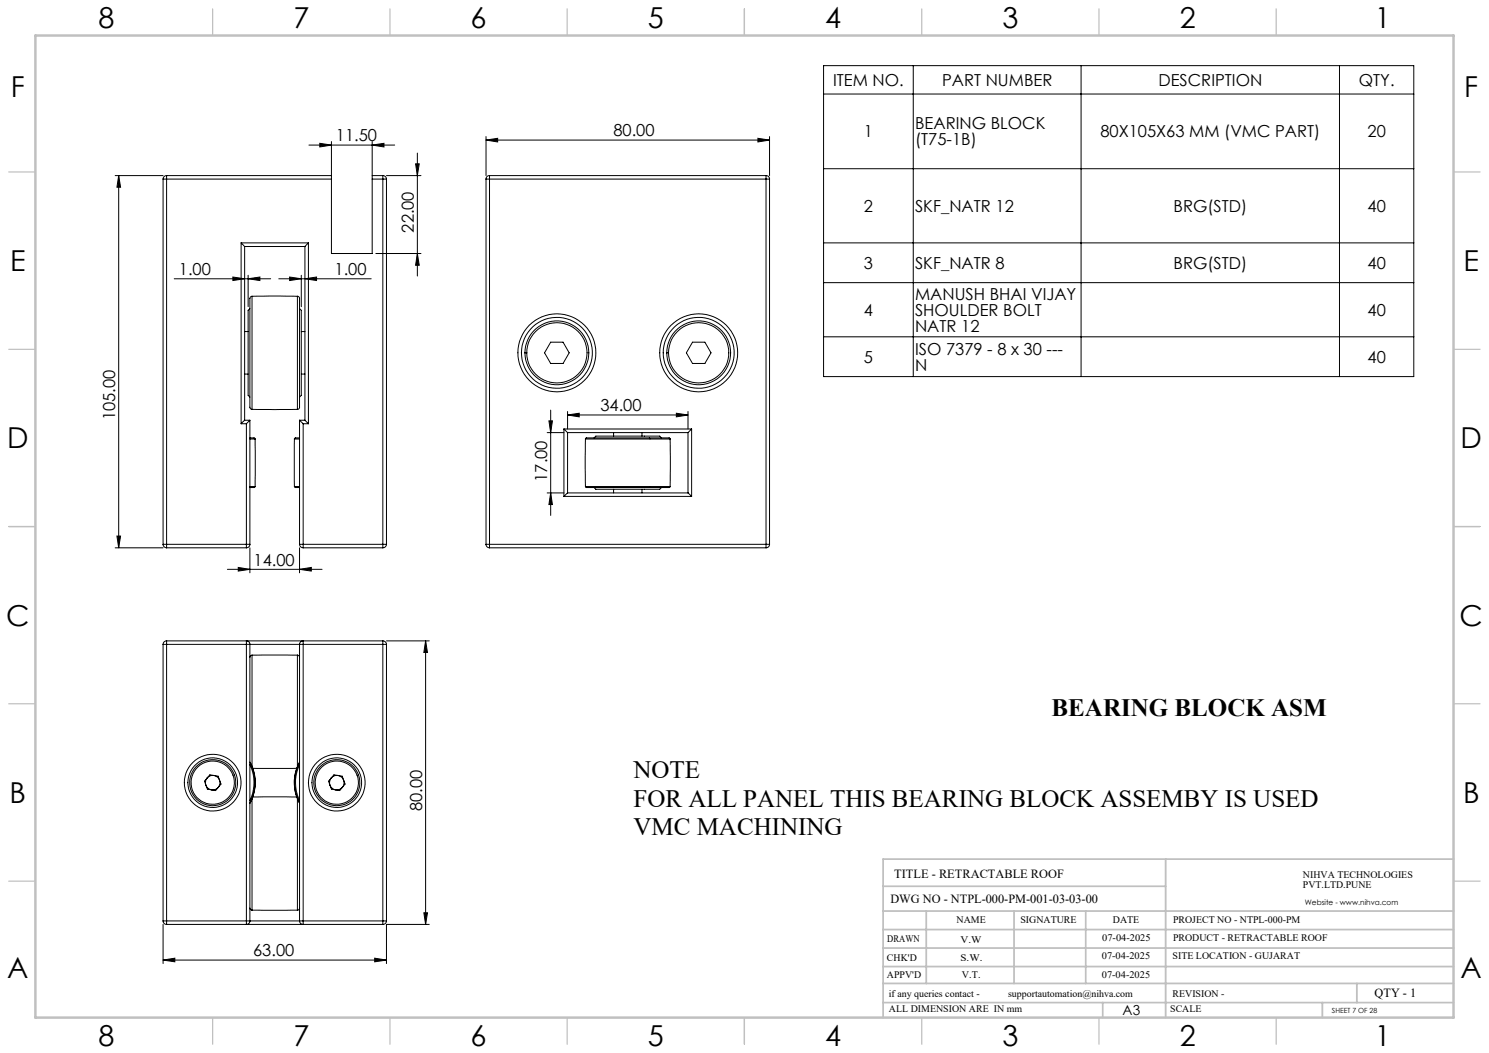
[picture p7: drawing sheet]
<svg xmlns="http://www.w3.org/2000/svg" width="420mm" height="297mm" viewBox="0 0 420 297" stroke-linecap="round" stroke-linejoin="round" font-family="sans-serif">
<defs><g id="words">
<g font-size="8.1">
<text x="27.8" y="8">8</text>
<text x="82.8" y="8">7</text>
<text x="132.8" y="8">6</text>
<text x="182.8" y="8">5</text>
<text x="232.8" y="8">4</text>
<text x="282.8" y="8">3</text>
<text x="332.8" y="8">2</text>
<text x="387.8" y="8">1</text>
<text x="3" y="27.2">F</text>
<text x="413" y="27.2">F</text>
<text x="2.8" y="76.5">E</text>
<text x="412.8" y="76.5">E</text>
<text x="2" y="126.5">D</text>
<text x="412" y="126.5">D</text>
<text x="1.7" y="176.5">C</text>
<text x="411.7" y="176.5">C</text>
<text x="2.7" y="226.5">B</text>
<text x="412.7" y="226.5">B</text>
<text x="2" y="275.7">A</text>
<text x="412" y="275.7">A</text>
<text x="27.8" y="295">8</text>
<text x="82.8" y="295">7</text>
<text x="132.8" y="295">6</text>
<text x="182.8" y="295">5</text>
<text x="232.8" y="295">4</text>
<text x="282.8" y="295">3</text>
<text x="332.8" y="295">2</text>
<text x="387.8" y="295">1</text>
</g>
<g font-size="7.1">
<text x="296.6" y="202">BEARING BLOCK ASM</text>
<text x="178.7" y="219.4">NOTE</text>
<text x="178.7" y="227.5">FOR ALL PANEL THIS BEARING BLOCK ASSEMBY IS USED</text>
<text x="178.7" y="235.5">VMC MACHINING</text>
</g>
<g font-size="4.7">
<text x="235" y="24.2">ITEM NO.</text>
<text x="265.7" y="24.2">PART NUMBER</text>
<text x="326.8" y="24.2">DESCRIPTION</text>
<text x="383.3" y="24.2">QTY.</text>
<text x="94.7" y="39.9">11.50</text>
<text x="173" y="38.5">80.00</text>
<text x="243.7" y="38.7">1</text>
<text x="258.1" y="36.4">BEARING BLOCK</text>
<text x="258.1" y="41">(T75-1B)</text>
<text x="310.4" y="38.7">80X105X63 MM (VMC PART)</text>
<text x="385.7" y="38.7">20</text>
<text x="243.7" y="59.7">2</text>
<text x="258.1" y="59.7">SKF_NATR 12</text>
<text x="331" y="59.7">BRG(STD)</text>
<text x="385.7" y="59.7">40</text>
<text x="116.7" y="65.6" transform="rotate(-90 116.7 65.6)">22.00</text>
<text x="50.5" y="77.6">1.00</text>
<text x="94.4" y="77.6">1.00</text>
<text x="243.7" y="75.8">3</text>
<text x="258.1" y="75.8">SKF_NATR 8</text>
<text x="331" y="75.8">BRG(STD)</text>
<text x="385.7" y="75.8">40</text>
<text x="243.7" y="89">4</text>
<text x="258.1" y="84.5">MANUSH BHAI VIJAY</text>
<text x="258.1" y="89">SHOULDER BOLT</text>
<text x="385.7" y="89">40</text>
<text x="258.1" y="93.6">NATR 12</text>
<text x="258.1" y="100">ISO 7379 - 8 x 30 ---</text>
<text x="243.7" y="102.3">5</text>
<text x="258.1" y="104.5">N</text>
<text x="385.7" y="102.3">40</text>
<text x="32.5" y="118.6" transform="rotate(-90 32.5 118.6)">105.00</text>
<text x="169.4" y="116">34.00</text>
<text x="154.3" y="135.9" transform="rotate(-90 154.3 135.9)">17.00</text>
<text x="71.5" y="159.5">14.00</text>
<text x="119.1" y="228.7" transform="rotate(-90 119.1 228.7)">80.00</text>
<text x="71.4" y="269.7">63.00</text>
</g>
<text font-size="3.9" x="316.7" y="286.4">A3</text>
<g font-size="3.5">
<text x="252.2" y="247.6">TITLE - RETRACTABLE ROOF</text>
<text x="251.2" y="254.7">DWG NO - NTPL-000-PM-001-03-03-00</text>
<text x="387.7" y="281.1">QTY - 1</text>
</g>
<g font-size="2.8">
<text x="367.5" y="247.6">NIHVA TECHNOLOGIES</text>
<text x="367.5" y="250.5">PVT.LTD.PUNE</text>
<text x="269.8" y="260.3">NAME</text>
<text x="287.8" y="260.3">SIGNATURE</text>
<text x="313.9" y="260.4">DATE</text>
<text x="330.9" y="260.4">PROJECT NO - NTPL-000-PM</text>
<text x="250.3" y="265.6">DRAWN</text>
<text x="270.9" y="266.1">V.W</text>
<text x="310.9" y="265.5">07-04-2025</text>
<text x="330.9" y="265.5">PRODUCT - RETRACTABLE ROOF</text>
<text x="250.2" y="271.1">CHK'D</text>
<text x="250.2" y="275.8">APPV'D</text>
<text x="270.9" y="271.1">S.W.</text>
<text x="271.3" y="275.8">V.T.</text>
<text x="310.8" y="270.6">07-04-2025</text>
<text x="310.8" y="275.8">07-04-2025</text>
<text x="330.7" y="270.6">SITE LOCATION - GUJARAT</text>
<text x="250.7" y="281.1">if any queries contact -</text>
<text x="284.3" y="281.1">supportautomation@nihva.com</text>
<text x="330.7" y="281.1">REVISION -</text>
<text x="250.7" y="285.6">ALL DIMENSION ARE IN mm</text>
<text x="330.1" y="285.6">SCALE</text>
</g>
<text font-size="2.1" x="368.1" y="255.1">Website - www.nihva.com</text>
<text font-size="2" x="375.7" y="285.6">SHEET 7 OF 28</text>
</g></defs>
<g fill="none" stroke="#000" stroke-width=".28">
<path d="M232.3 18.5h166.5v87.7h-166.5zM257.6 18.5v87.7M304.9 18.5v87.7M377.8 18.5v87.7M93.5 39.9v9.6M105 39.9v9.6M137.1 39.5l3.3-.5v1zM137.1 38.5v11M137.1 39.5h80M213.8 39l3.3 .5-3.3 .5zM217.1 38.5v11M232.3 26.5h166.5"/>
<path d="M32.5 49.5h13.5M33.5 49.5v105M33.5 49.5l.5 3.3h-1zM46 50.5h1M46 50.5v103M47 49.5v1M47 49.5a.96 .96 0 0 0-1 1M47 50.5h46.5M47 50.5v103M47 49.5h46.5M87.1 40.9h24.2M90.2 40.4l3.3 .5-3.3 .5z"/>
<path d="M93.5 49.5v1M93.5 50.5v21h11.5v-21M105 40.9l3.3-.5v1zM105 49.5v1M105 50.5h3M105 49.5h3M108 50.5h1M108 49.5v1M108 49.5a1.02 1.02 0 0 1 1 1M108 50.5v103M109 49.5h9.7M109 50.5v103"/>
<path d="M117.2 46.2h1.1l-.6 3.3zM117.7 43.2v34.7M137.1 50.5h1M137.1 50.5v103M138.1 49.5v1M138.1 49.5a.96 .96 0 0 0-1 1M138.1 50.5h78M138.1 49.5h78M138.1 50.5v103M216.1 50.5h1M216.1 49.5v1M216.1 49.5a.96 .96 0 0 1 1 1"/>
<path d="M216.1 50.5v103M217.1 50.5v103M232.3 47.6h166.5M49.1 78.6h27.2M65.7 78.1l3.3 .5-3.3 .5zM68 68.5l1 1M68 68.5v51M68 68.5h19M69 69.5v49M69 69.5h17M70 78.6l3.3-.5v1zM70 77.6v8.9"/>
<path d="M78.6 78.6h26.1M81.7 78.1l3.3 .5-3.3 .5zM85 77.6v8.9M86 78.6l3.3-.5v1zM86 69.5v49M87 68.5l-1 1M87 68.5v51M106 71.5h12.7M117.7 71.5l.6 3.3h-1.1zM232.3 68.5h166.5M232.3 79.7h166.5M69 93.5h1"/>
<path d="M70.5 87l-.5 .5v24l.5 .5M71.1 83.6h12.8M71.1 83.6l-.4 .1-.2 .5v30.7l.2 .4 .4 .2M71.1 83.6v31.9M83.9 83.6l.6 .4v31l-.6 .5M83.9 83.6v31.9M84.5 87l.5 .5v24l-.5 .5M85 93.5h1M148.1 99.5h.5M155.3 96.5h3.5l1.7 3-1.7 3h-3.5l-1.7-3zM188.1 99.5h.5M195.3 96.5h3.5l1.8 3-1.8 3h-3.5l-1.7-3z"/>
<path d="M232.3 95h166.5M68 119.5h1.5M69 118.5l-1 1M69 105.5h1M69 118.5h1.5M69.5 119.5v34M70.5 118.5l-1 1M70.5 118.5v35M71.1 115.5h12.8M84.5 118.5l1 1M84.5 118.5h1.5M84.5 118.5v35"/>
<path d="M85 105.5h1M85.5 119.5h1.5M85.5 119.5v34M86 118.5l1 1M154.8 118.7h1l-.5 3.3zM155.3 115.7v29.7M160.1 117l3.3-.4v1zM160.1 116.1v4.9M160.1 117h34M190.8 116.6l3.3 .4-3.3 .6zM194.1 116.1v4.9M70.5 123.5h1.2l.3 .3"/>
<path d="M70.5 123.8h1.5M70.5 137.2h1.5M72 123.8v13.4M72 137.2l-.3 .3h-1.2M83 123.8v13.4M83 137.2l.3 .3h1.2M83 123.8h1.5M83 137.2h1.5M84.5 123.5h-1.2l-.3 .3M154.3 139h4.8M154.3 122h4.8M155.3 139l.5 3.3h-1z"/>
<path d="M159.1 121l1 1M159.1 121v19M159.1 121h36M160.1 139l-1 1M160.1 139h34M160.1 122v17M160.1 122h34M165.1 123.8v13.4M165.1 137.2l.2 .3h23.5l.2-.3M165.1 123.8l.2-.3h23.5l.2 .3M165.1 123.8h23.9M165.1 137.2h23.9"/>
<path d="M167.6 123.5l.5-.5h18l.5 .5M167.6 137.5l.5 .5h18l.5-.5M173.1 122v1M173.1 138v1M181.1 122v1M181.1 138v1M189 123.8v13.4M194.1 139l1 1M194.1 122v17M195.1 121l-1 1M195.1 121v19M32.5 154.5h13.5"/>
<path d="M33 151.2h1l-.5 3.3zM46 153.5h1M46 153.5a.96 .96 0 0 0 1 1M47 153.5v1M47 154.5h22.5M47 153.5h22.5M69.5 153.5h1M69.5 153.5v1M70.5 154.5v7.1M70.5 153.5a.96 .96 0 0 1-1 1M84.5 154.5v7.1M84.5 153.5a1.02 1.02 0 0 0 1 1"/>
<path d="M84.5 153.5h1M85.5 153.5v1M85.5 154.5h22.5M85.5 153.5h22.5M108 153.5v1M108 153.5h1M109 153.5a1.02 1.02 0 0 1-1 1M137.1 153.5a.96 .96 0 0 0 1 1M137.1 153.5h1M138.1 153.5v1M138.1 154.5h78M138.1 153.5h78"/>
<path d="M159.1 140h36M216.1 153.5h1M216.1 153.5v1M217.1 153.5a.96 .96 0 0 1-1 1M64.1 160.6h26.7M67.2 160.1l3.3 .5-3.3 .5zM84.5 160.6l3.3-.5v1zM46 181.7h1M46 181.7v78M47 180.8v.9M47 180.8a.96 .96 0 0 0-1 .9M47 181.7v78"/>
<path d="M47 181.7h22.5M47 180.8h61M69.5 181.7h1M69.5 181.7v-.9a.86 .86 0 0 1 1 .9M69.5 181.7v78M70.5 181.7v78M70.5 181.7h14M71.1 184.8h12.8M71.1 184.8l-.4 .2-.2 .4M71.1 184.8v31.4M83.9 184.8l.4 .2 .2 .4M83.9 184.8v31.4"/>
<path d="M84.5 181.7a.91 .91 0 0 1 1-.9v.9M84.5 181.7h1M84.5 181.7v78M85.5 181.7v78M85.5 181.7h22.5M108 181.7h1M108 180.8v.9M108 180.8a1.02 1.02 0 0 1 1 .9M108 181.7v78M109 181.7v78M109 180.8h12.1M120.1 180.8v79.9"/>
<path d="M120.1 180.8l.5 3.2h-1zM59.2 218.5l2.3 .4 .8 2.3-1.5 1.8-2.3-.4-.8-2.3zM70.5 214.9a11.9 11.9 0 0 1 0 11.7M70.5 215a11.8 11.8 0 0 1 0 11.5M70.5 215.7a11.6 11.6 0 0 1 0 10.1M71.3 216.7h12.4M84.5 214.9a12 12 0 0 0 0 11.7M84.5 215a12 12 0 0 0 0 11.5M84.5 215.7a11.9 11.9 0 0 0 0 10.1M94.2 218.5l2.3 .4 .8 2.3-1.5 1.8-2.3-.4-.8-2.3zM71.1 225.3v31.4M71.3 224.8h12.4"/>
<path d="M83.9 225.3v31.4M46 259.7a.96 .96 0 0 0 1 1M46 259.7h1M47 259.7v1M47 259.7h22.5M69.5 259.7v.4a.37 .37 0 0 0 0 .6 .37 .37 0 0 0 .6-.1l.4-.9M69.5 259.7h1M70.5 256.1l.2 .4 .4 .2M70.5 259.7h14M71.1 256.7h12.8M84.5 256.1l-.2 .4-.4 .2M84.5 259.7a.76 .76 0 0 0 1 .9v-.9"/>
<path d="M84.5 259.7h1M85.5 259.7h22.5M108 259.7v1M108 259.7h1M109 259.7a1.02 1.02 0 0 1-1 1M119.6 257.5h1l-.5 3.2zM46 270.8l3.3-.5v1zM46 260.7v11.1M46 270.8h63M47 260.7h61M105.7 270.3l3.3 .5-3.3 .5zM121.1 260.7h-12.1v11.1"/>
<circle cx="157.1" cy="99.5" r="9"/>
<circle cx="157.1" cy="99.5" r="10"/>
<circle cx="157.1" cy="99.5" r="11"/>
<circle cx="157.1" cy="99.5" r="8.5"/>
<circle cx="197.1" cy="99.5" r="8.5"/>
<circle cx="197.1" cy="99.5" r="9"/>
<circle cx="197.1" cy="99.5" r="10"/>
<circle cx="197.1" cy="99.5" r="11"/>
<circle cx="60" cy="220.7" r="7"/>
<circle cx="60" cy="220.7" r="2.06"/>
<circle cx="60" cy="220.8" r="6.1"/>
<circle cx="60" cy="220.8" r="8"/>
<circle cx="60" cy="220.7" r="6.5"/>
<circle cx="95" cy="220.7" r="7"/>
<circle cx="95" cy="220.7" r="2.06"/>
<circle cx="95" cy="220.8" r="6.1"/>
<circle cx="95" cy="220.8" r="8"/>
<circle cx="95" cy="220.7" r="6.5"/>
</g>
<g fill="none" stroke="#c0c0c0" stroke-width=".35">
<path d="M60 2.5v7.5M110 2.5v7.5M160 2.5v7.5M210 2.5v7.5M260 2.5v7.5M310 2.5v7.5M360 2.5v7.5M2.5 48.5h7.5M410 48.5h7.5M2.5 98.5h7.5M410 98.5h7.5M2.5 148.5h7.5"/>
<path d="M410 148.5h7.5M2.5 198.5h7.5M410 198.5h7.5M2.5 248.5h7.5M410 248.5h7.5M60 287v7.5M110 287v7.5M160 287v7.5M210 287v7.5M260 287v7.5M310 287v7.5M360 287v7.5"/>
</g>
<g fill="none" stroke="#c0c0c0" stroke-width=".5">
<path d="M249.1 257h160.9M249.1 250h79.7M261.3 257v20.4M286 257v20.4M306.2 257v20.4M328.8 242.3v44.7M410 242.3h-160.9v44.7M249.1 272.6h160.9M249.1 267.4h160.9M249.1 262.2h160.9M249.1 277.4h160.9M382.7 277.4v5.4"/>
<path d="M249.1 282.8h160.9M311 282.8v4.2M373 282.8v4.2"/>
</g>
<path d="M10 10h400v277h-400z" fill="none" stroke="#c0c0c0" stroke-width=".7"/>
<g fill="#000">
<path d="M33.5 49.5l.5 3.3h-1zM33 151.2h1l-.5 3.3zM154.8 118.7h1l-.5 3.3zM155.3 139l.5 3.3h-1z"/>
<path d="M90.2 40.4l3.3 .5-3.3 .5zM105 40.9l3.3-.5v1zM137.1 39.5l3.3-.5v1zM213.8 39l3.3 .5-3.3 .5zM46 270.8l3.3-.5v1zM105.7 270.3l3.3 .5-3.3 .5z"/>
<path d="M70 78.6l3.3-.5v1zM65.7 78.1l3.3 .5-3.3 .5zM190.8 116.6l3.3 .4-3.3 .6zM160.1 117l3.3-.4v1z"/>
<path d="M81.7 78.1l3.3 .5-3.3 .5zM86 78.6l3.3-.5v1z"/>
<path d="M117.7 71.5l.6 3.3h-1.1zM117.2 46.2h1.1l-.6 3.3zM119.6 257.5h1l-.5 3.2zM120.1 180.8l.5 3.2h-1z"/>
<path d="M67.2 160.1l3.3 .5-3.3 .5zM84.5 160.6l3.3-.5v1z"/>
</g>
<use href="#words"/>
</svg>
